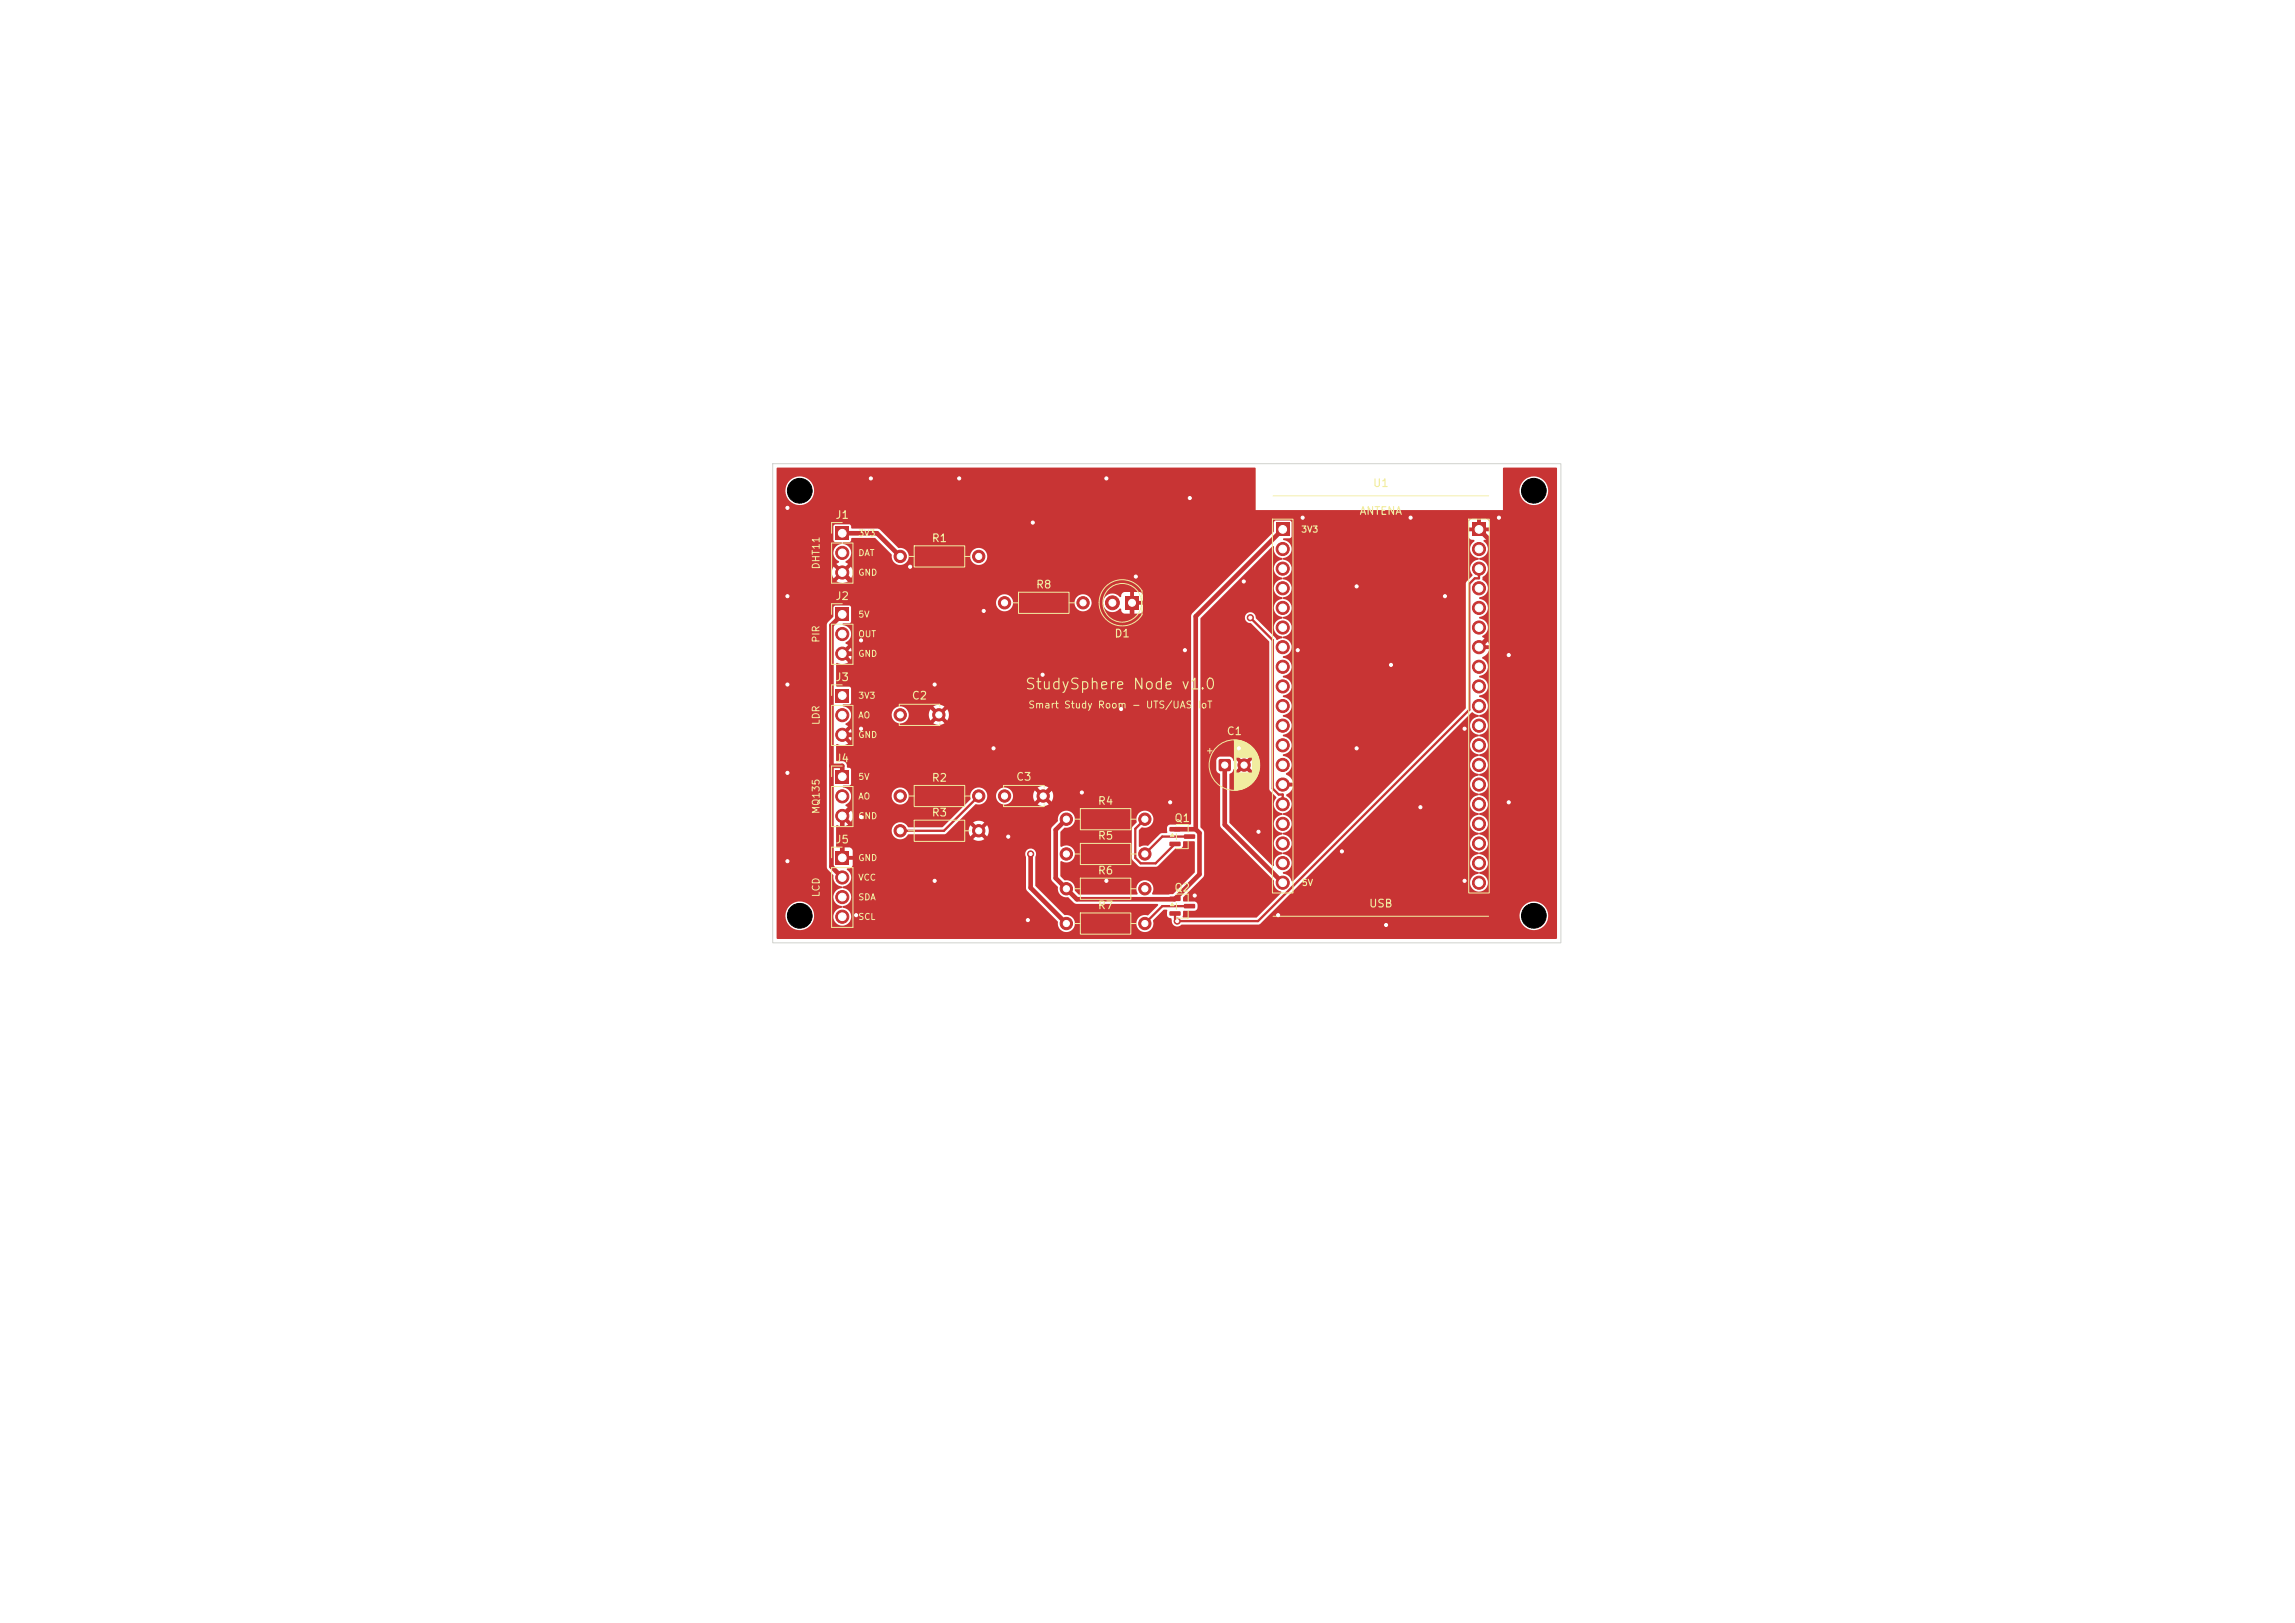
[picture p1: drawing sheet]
<svg xmlns="http://www.w3.org/2000/svg" width="297mm" height="210mm" viewBox="0 0 297 210" stroke-linecap="round" stroke-linejoin="round" font-family="sans-serif">
<defs><g id="words">
<text font-size="1.4" fill="#f2eda1" x="132.6" y="89.6">StudySphere Node v1.0</text>
<g font-size="1" fill="#f2eda1">
<text x="177.6" y="63.3">U1</text>
<text x="108" y="67.4">J1</text>
<text x="120.5" y="70.4">R1</text>
<text x="175.9" y="66.9">ANTENA</text>
<text x="108" y="77.9">J2</text>
<text x="134" y="76.4">R8</text>
<text x="144.2" y="82.7">D1</text>
<text x="108" y="88.4">J3</text>
<text x="117.9" y="90.8">C2</text>
<text x="158.7" y="95.4">C1</text>
<text x="108" y="98.9">J4</text>
<text x="120.5" y="101.4">R2</text>
<text x="131.4" y="101.3">C3</text>
<text x="120.5" y="105.9">R3</text>
<text x="142" y="104.4">R4</text>
<text x="151.9" y="106.6">Q1</text>
<text x="108" y="109.4">J5</text>
<text x="142" y="113.4">R6</text>
<text x="142" y="108.9">R5</text>
<text x="142" y="117.9">R7</text>
<text x="151.9" y="115.6">Q2</text>
<text x="177.1" y="117.7">USB</text>
</g>
<g font-size=".9" fill="#f2eda1">
<text x="106.3" y="73.8" transform="rotate(-90 106.3 73.8)">DHT11</text>
<text x="106.3" y="83.2" transform="rotate(-90 106.3 83.2)">PIR</text>
<text x="106.3" y="93.9" transform="rotate(-90 106.3 93.9)">LDR</text>
<text x="133" y="91.9">Smart Study Room - UTS/UAS</text>
<text x="154.9" y="91.9">IoT</text>
<text x="106.3" y="105.4" transform="rotate(-90 106.3 105.4)">MQ135</text>
<text x="106.3" y="116.2" transform="rotate(-90 106.3 116.2)">LCD</text>
</g>
<g font-size=".8" fill="#f2eda1">
<text x="111" y="69.6">3V3</text>
<text x="168.3" y="69.1">3V3</text>
<text x="111" y="72.1">DAT</text>
<text x="111" y="74.7">GND</text>
<text x="111" y="80.1">5V</text>
<text x="111" y="82.6">OUT</text>
<text x="111" y="85.2">GND</text>
<text x="111" y="90.6">3V3</text>
<text x="111" y="93.1">AO</text>
<text x="111" y="95.7">GND</text>
<text x="111" y="101.1">5V</text>
<text x="111" y="103.6">AO</text>
<text x="111" y="106.2">GND</text>
<text x="111" y="111.6">GND</text>
<text x="111" y="114.1">VCC</text>
<text x="111" y="116.7">SDA</text>
<text x="111" y="119.2">SCL</text>
<text x="168.4" y="114.8">5V</text>
</g>
</g></defs>
<g fill="#c83434" stroke="#c83434" stroke-width=".13">
<circle cx="116.5" cy="103" r=".8"/>
<circle cx="126.7" cy="103" r=".8"/>
<circle cx="138" cy="119.5" r=".8"/>
<circle cx="148.2" cy="119.5" r=".8"/>
<circle cx="138" cy="106" r=".8"/>
<circle cx="148.2" cy="106" r=".8"/>
</g>
<g fill="#c83434">
<path d="M151.4 116h1.3l.1 .2v.3l-.2 .1h-1.2l-.1-.1z"/>
<path d="M151.4 117.9h1.3l.1 .2v.3l-.2 .1h-1.2l-.1-.1z"/>
<path d="M153.2 117h1.4l.1 .1v.4l-.2 .1-1.2-.1-.1-.1z"/>
<path d="M108.1 110.2h1.7v1.7h-1.7z"/>
</g>
<g fill="#c83434" stroke="#c83434" stroke-width=".13">
<circle cx="109" cy="113.5" r=".85"/>
<circle cx="109" cy="116.1" r=".85"/>
<circle cx="109" cy="118.6" r=".85"/>
</g>
<path d="M108.1 78.7h1.7v1.7h-1.7z" fill="#c83434"/>
<g fill="#c83434" stroke="#c83434" stroke-width=".13">
<circle cx="109" cy="82" r=".85"/>
<circle cx="109" cy="84.6" r=".85"/>
<circle cx="138" cy="115" r=".8"/>
<circle cx="148.2" cy="115" r=".8"/>
<circle cx="116.5" cy="92.5" r=".8"/>
<circle cx="121.5" cy="92.5" r=".8"/>
</g>
<path d="M108.1 68.2h1.7v1.7h-1.7z" fill="#c83434"/>
<g fill="#c83434" stroke="#c83434" stroke-width=".13">
<circle cx="109" cy="71.5" r=".85"/>
<circle cx="109" cy="74.1" r=".85"/>
</g>
<g fill="#c83434">
<path d="M151.4 107h1.3l.1 .2v.3l-.2 .1h-1.2l-.1-.1z"/>
<path d="M151.4 108.9h1.3l.1 .2v.3l-.2 .1h-1.2l-.1-.1z"/>
<path d="M153.2 108h1.4l.1 .1v.4l-.2 .1-1.2-.1-.1-.1z"/>
<path d="M145.6 77.1h1.8v1.8h-1.8z"/>
</g>
<g fill="#c83434" stroke="#c83434" stroke-width=".13">
<circle cx="144" cy="78" r=".9"/>
<circle cx="130" cy="78" r=".8"/>
<circle cx="140.2" cy="78" r=".8"/>
<circle cx="116.5" cy="72" r=".8"/>
<circle cx="126.7" cy="72" r=".8"/>
<circle cx="138" cy="110.5" r=".8"/>
<circle cx="148.2" cy="110.5" r=".8"/>
<circle cx="116.5" cy="107.5" r=".8"/>
<circle cx="126.7" cy="107.5" r=".8"/>
</g>
<path d="M157.8 98.3l.1-.1 1.3 .1 .1 .2-.1 1.2-.2 .1-1.2-.1-.1-.1z" fill="#c83434"/>
<g fill="#c83434" stroke="#c83434" stroke-width=".13">
<circle cx="161" cy="99" r=".8"/>
<circle cx="130" cy="103" r=".8"/>
<circle cx="135" cy="103" r=".8"/>
</g>
<path d="M165.1 67.7h1.7v1.7h-1.7z" fill="#c83434"/>
<g fill="#c83434" stroke="#c83434" stroke-width=".13">
<circle cx="166" cy="71" r=".85"/>
<circle cx="166" cy="73.6" r=".85"/>
<circle cx="166" cy="76.1" r=".85"/>
<circle cx="166" cy="78.7" r=".85"/>
<circle cx="166" cy="81.2" r=".85"/>
<circle cx="166" cy="83.7" r=".85"/>
<circle cx="166" cy="86.3" r=".85"/>
<circle cx="166" cy="88.8" r=".85"/>
<circle cx="166" cy="91.4" r=".85"/>
<circle cx="166" cy="93.9" r=".85"/>
<circle cx="166" cy="96.4" r=".85"/>
<circle cx="166" cy="99" r=".85"/>
<circle cx="166" cy="101.5" r=".85"/>
<circle cx="166" cy="104.1" r=".85"/>
<circle cx="166" cy="106.6" r=".85"/>
<circle cx="166" cy="109.1" r=".85"/>
<circle cx="166" cy="111.7" r=".85"/>
<circle cx="166" cy="114.2" r=".85"/>
</g>
<path d="M190.6 67.7h1.6v1.7h-1.6z" fill="#c83434"/>
<g fill="#c83434" stroke="#c83434" stroke-width=".13">
<circle cx="191.4" cy="71" r=".85"/>
<circle cx="191.4" cy="73.6" r=".85"/>
<circle cx="191.4" cy="76.1" r=".85"/>
<circle cx="191.4" cy="78.7" r=".85"/>
<circle cx="191.4" cy="81.2" r=".85"/>
<circle cx="191.4" cy="83.7" r=".85"/>
<circle cx="191.4" cy="86.3" r=".85"/>
<circle cx="191.4" cy="88.8" r=".85"/>
<circle cx="191.4" cy="91.4" r=".85"/>
<circle cx="191.4" cy="93.9" r=".85"/>
<circle cx="191.4" cy="96.4" r=".85"/>
<circle cx="191.4" cy="99" r=".85"/>
<circle cx="191.4" cy="101.5" r=".85"/>
<circle cx="191.4" cy="104.1" r=".85"/>
<circle cx="191.4" cy="106.6" r=".85"/>
<circle cx="191.4" cy="109.1" r=".85"/>
<circle cx="191.4" cy="111.7" r=".85"/>
<circle cx="191.4" cy="114.2" r=".85"/>
</g>
<path d="M108.1 89.2h1.7v1.7h-1.7z" fill="#c83434"/>
<g fill="#c83434" stroke="#c83434" stroke-width=".13">
<circle cx="109" cy="92.5" r=".85"/>
<circle cx="109" cy="95.1" r=".85"/>
</g>
<path d="M108.1 99.7h1.7v1.7h-1.7z" fill="#c83434"/>
<g fill="#c83434" stroke="#c83434" stroke-width=".13">
<circle cx="109" cy="103" r=".85"/>
<circle cx="109" cy="105.6" r=".85"/>
<circle cx="133.4" cy="110.5" r=".4"/>
<circle cx="152.3" cy="119.2" r=".4"/>
<circle cx="112.7" cy="61.9" r=".4"/>
<circle cx="140" cy="102.5" r=".4"/>
<circle cx="154.6" cy="115.9" r=".4"/>
<circle cx="111.4" cy="94.3" r=".4"/>
<circle cx="189.5" cy="94.3" r=".4"/>
<circle cx="151.4" cy="103.8" r=".4"/>
<circle cx="162.9" cy="107.6" r=".4"/>
<circle cx="153.3" cy="84.1" r=".4"/>
<circle cx="161" cy="75.2" r=".4"/>
<circle cx="130.5" cy="108.3" r=".4"/>
<circle cx="165.4" cy="118.4" r=".4"/>
<circle cx="179.4" cy="119.7" r=".4"/>
<circle cx="180" cy="86" r=".4"/>
<circle cx="168.6" cy="67" r=".4"/>
<circle cx="133.7" cy="67.6" r=".4"/>
<circle cx="195.2" cy="84.8" r=".4"/>
<circle cx="101.9" cy="65.7" r=".4"/>
<circle cx="101.9" cy="111.4" r=".4"/>
<circle cx="187" cy="77.1" r=".4"/>
<circle cx="183.8" cy="104.5" r=".4"/>
<circle cx="145.1" cy="91.8" r=".4"/>
<circle cx="111.4" cy="105.7" r=".4"/>
<circle cx="194" cy="67" r=".4"/>
<circle cx="110.8" cy="118.4" r=".4"/>
<circle cx="175.6" cy="96.8" r=".4"/>
<circle cx="143.2" cy="61.9" r=".4"/>
<circle cx="189.5" cy="114" r=".4"/>
<circle cx="173.7" cy="110.2" r=".4"/>
<circle cx="147" cy="74.6" r=".4"/>
<circle cx="175.6" cy="75.9" r=".4"/>
<circle cx="101.9" cy="77.1" r=".4"/>
<circle cx="101.9" cy="88.6" r=".4"/>
<circle cx="128.6" cy="96.8" r=".4"/>
<circle cx="124.1" cy="61.9" r=".4"/>
<circle cx="195.2" cy="103.8" r=".4"/>
<circle cx="134.9" cy="87.3" r=".4"/>
<circle cx="154" cy="64.4" r=".4"/>
<circle cx="143.2" cy="114" r=".4"/>
<circle cx="127.3" cy="79.1" r=".4"/>
<circle cx="101.9" cy="100" r=".4"/>
<circle cx="121" cy="114" r=".4"/>
<circle cx="160.3" cy="96.8" r=".4"/>
<circle cx="111.4" cy="82.9" r=".4"/>
<circle cx="133" cy="119.1" r=".4"/>
<circle cx="182.5" cy="67" r=".4"/>
<circle cx="121" cy="88.6" r=".4"/>
<circle cx="117.8" cy="73.3" r=".4"/>
<circle cx="167.9" cy="84.1" r=".4"/>
<circle cx="161.8" cy="79.9" r=".4"/>
</g>
<path d="M161.8 79.9l2.9 2.9v19.2l.8 .8h.5v1.3M191.4 73.6v1.2h-.5l-.8 .7v16.3l-27.3 27.4h-10.5l-.2-.3v-.7M126.7 103l-4.5 4.5h-5.7M148.2 106l-1.3 1.2v3.8l.7 .7h2l2.5-2.5M153.9 117.3h-3.5l-2.2 2.2M153.9 108.3h-3.5l-2.2 2.2" fill="none" stroke="#c83434" stroke-width=".3"/>
<g fill="none" stroke="#c83434" stroke-width=".6">
<path d="M109 79.5l-1.4 1.4v31.2l1.4 1.4M109 74.1l1.5 1.5v28.5l-1.5 1.5v5.4M109 69h4.5l3 3M146.5 78v13.5l-11.5 11.5M166 68.5l-11.3 11.3v27.5M191.4 68.5l1.5 1.5v12.3l-1.5 1.4M107.6 99.1h1.4v1.4M109 95.1h1.5M109 84.6h1.5M158.5 99v7.7l7.5 7.5M133.4 110.5v4.4l4.6 4.6M138 106l-1.4 1.4v6.2l2.8 2.8h12.6l3.2-3.3v-5.3l-.5-.5"/>
<path d="M152.1 107.3h2.6"/>
</g>
<g fill="#c83434">
<path d="M164.7 70.7h.1l.1 .1a1.19 1.19 0 0 0 1.1 1.4v.1a1.38 1.38 0 0 0-1.2 1.2 1.22 1.22 0 0 0 1.2 1.3v.1a1.38 1.38 0 0 0-1.2 1.1 1.22 1.22 0 0 0 1.2 1.3v.1a1.38 1.38 0 0 0-1.2 1.2 1.2 1.2 0 0 0 1.2 1.2v.2a1.38 1.38 0 0 0-1.2 1.1 1.22 1.22 0 0 0 1.2 1.3v.2l-.8 .2-.1-.3-2.6-2.5a.71 .71 0 0 0-.7-.8 .71 .71 0 0 0-.7 .8 .71 .71 0 0 0 .8 .7l2.4 2.3v19.1v.2l.8 .8 .1 .1a1.18 1.18 0 0 0-.3 1.3 1.18 1.18 0 0 0 1.1 .7v.2a1.38 1.38 0 0 0-1.2 1.1 1.2 1.2 0 0 0 1.2 1.3v.1a1.38 1.38 0 0 0-1.2 1.1 1.22 1.22 0 0 0 1.2 1.3v.1a1.38 1.38 0 0 0-1.2 1.2l.1 .4-.1 .1-5.7-5.7v-6.2l.3-.3 .2-.4h.2l.1 .2 .7-.7 .1 .2 .3 .2-.7 .7a1.29 1.29 0 0 0 1.4 0l-.7-.7 .3-.2 .1-.2 .7 .7a1.29 1.29 0 0 0 0-1.4l-.7 .7-.1-.2-.3-.2 .7-.7a1.29 1.29 0 0 0-1.4 0l.7 .7-.3 .2-.1 .2-.7-.7-.1 .2h-.2a.63 .63 0 0 0-.5-.6h-1.2l-.3 .2-.2 .3v1.2a.81 .81 0 0 0 .5 .6v6.8l7 7a1.37 1.37 0 0 0 .9 1.4l-3.2 3.3h-9.4h-.1l.1-.8h1.4a.45 .45 0 0 0 .4-.4v-.5l-.3-.3h-1.5l-.1-.1v-.4l2.6-2.7 .1-.3v-5.5l-.1-.3-.4-.4v-26.9z"/>
<path d="M100.5 60.6l61.9-.1 .1 .1v5.4h32v-2.6h2.1a1.85 1.85 0 0 0 2.6 1.8 1.85 1.85 0 0 0 .5-3.1 1.85 1.85 0 0 0-3 1l-.1 .3h-2.1v-2.8l.1-.1h6.8l.1 .1v60.8l-.1 .1h-100.8l-.1-3.1h1.1a1.85 1.85 0 0 0 2.6 1.8 1.85 1.85 0 0 0 .5-3.1 1.85 1.85 0 0 0-3 1l-.1 .3h-1.1v-6.2h6.5l.1 .3 .8 .8a1.2 1.2 0 0 0 1.1 1.4v.1a1.38 1.38 0 0 0-1.2 1.2 1.2 1.2 0 0 0 1.2 1.3v.1a1.38 1.38 0 0 0-1.2 1.1 1.16 1.16 0 0 0 1.1 1.3 1.16 1.16 0 0 0 1.3-1.1 1.16 1.16 0 0 0-1.2-1.3v-.1l.1-.1a1.17 1.17 0 0 0 1-1.2 1.17 1.17 0 0 0-1.1-1.1v-.1l.1-.1a1.17 1.17 0 0 0 1-.9 1.17 1.17 0 0 0-.5-1.3v-.1a.67 .67 0 0 0 .8-.5v-.7h-1l.1-.1-.1-.3h1v-.2h22.3l.1 .3v4.2l4.1 4.2a1.12 1.12 0 0 0 1.1 1.3 1.12 1.12 0 0 0 1.1-1.3 1.12 1.12 0 0 0-1.4-.9l-3.7-3.7v-1h2l.1 .3 .8 .7a1.22 1.22 0 0 0 1.4 1.4l.7 .7 .3 .2h10.5l.1 .2-1.3 1.2a1.16 1.16 0 0 0-1.3 .4 1.16 1.16 0 0 0-.1 1.3 1.11 1.11 0 0 0 1.4 .4 1.11 1.11 0 0 0 .6-1.4l1.4-1.4 .5 .1-.1 .6a.63 .63 0 0 0 .6 .5v.1a.77 .77 0 0 0 1.1 .8l.2-.2h10l.2-.1 1.1-1.1h32.4a1.85 1.85 0 0 0 2.6 1.8 1.85 1.85 0 0 0 .5-3.1 1.85 1.85 0 0 0-3 1l-.1 .3h-32.4l26.2-26.2h.2l.4 .2 .4 .1v.2a1.38 1.38 0 0 0-1.2 1.1 1.21 1.21 0 0 0 1.2 1.3v.1a1.38 1.38 0 0 0-1.2 1.1 1.22 1.22 0 0 0 1.2 1.3v.1a1.38 1.38 0 0 0-1.2 1.2 1.2 1.2 0 0 0 1.2 1.3v.1a1.38 1.38 0 0 0-1.2 1.1 1.22 1.22 0 0 0 1.2 1.3v.1a1.38 1.38 0 0 0-1.2 1.2 1.22 1.22 0 0 0 1.2 1.2v.2a1.38 1.38 0 0 0-1.2 1.1 1.2 1.2 0 0 0 1.2 1.3v.1a1.38 1.38 0 0 0-1.2 1.1 1.22 1.22 0 0 0 1.2 1.3v.1a1.38 1.38 0 0 0-1.2 1.2 1.22 1.22 0 0 0 1.2 1.3v.1a1.38 1.38 0 0 0-1.2 1.1 1.16 1.16 0 0 0 1.1 1.3 1.16 1.16 0 0 0 1.3-1.1 1.16 1.16 0 0 0-1.2-1.3v-.1l.1-.1a1.17 1.17 0 0 0 1-1.2 1.17 1.17 0 0 0-1.1-1.1v-.1l.1-.1a1.17 1.17 0 0 0 1-1.2 1.17 1.17 0 0 0-1.1-1.1v-.2l.1-.1a1.17 1.17 0 0 0 1-1.1 1.17 1.17 0 0 0-1.1-1.2v-.1l.1-.1a1.17 1.17 0 0 0 1-1.2 1.17 1.17 0 0 0-1.1-1.1v-.1l.1-.1a1.17 1.17 0 0 0 1-1.2 1.17 1.17 0 0 0-1.1-1.2v-.1l.1-.1a1.17 1.17 0 0 0 1-1.2 1.17 1.17 0 0 0-1.1-1.1v-.1l.1-.1a1.17 1.17 0 0 0 1-1.2 1.17 1.17 0 0 0-1.1-1.1v-.2l.1-.1a1.17 1.17 0 0 0 1-1.1 1.17 1.17 0 0 0-1.1-1.2v-.1l.1-.1a1.17 1.17 0 0 0 1-1.2 1.17 1.17 0 0 0-1.1-1.1v-.1l.1-.1a1.17 1.17 0 0 0 1-1.2 1.17 1.17 0 0 0-1.1-1.2v-.1l.1-.1a1.17 1.17 0 0 0 1-1 1.17 1.17 0 0 0-.7-1.2v-.2a1.45 1.45 0 0 0 .9-1h-.9l.1-.2-.1-.3h.9v-.1a1.75 1.75 0 0 0-.9-1l.1-.1a1.17 1.17 0 0 0 .6-1.3 1.17 1.17 0 0 0-1.1-1v-.1l.1-.1a1.17 1.17 0 0 0 1-1.2 1.17 1.17 0 0 0-1.1-1.1v-.1l.1-.1a1.17 1.17 0 0 0 1-1 1.17 1.17 0 0 0-.7-1.3 .43 .43 0 0 1 .3-.5 1.17 1.17 0 0 0 .4-1.3 1.17 1.17 0 0 0-1.1-.8v-.1l.1-.1a1.17 1.17 0 0 0 1-.9 1.17 1.17 0 0 0-.5-1.3v-.1a.67 .67 0 0 0 .7-.5v-.7h-.9l.1-.1-.1-.3h.9v-.9l-.4-.3h-.6v1l-.2-.1-.4 .1v-1l-.7 .1-.2 .1-.1 .2-.1 .8h1l-.1 .1 .1 .3h-1v.7a.58 .58 0 0 0 .8 .5v.1a1.2 1.2 0 0 0-.5 1.3 1.2 1.2 0 0 0 1.1 .9v.1a1.38 1.38 0 0 0-1.2 1.2l.1 .3 .3 .7-.8 .8-.1 .2v16.2l-22.4 22.3h-.1h-.1a1.2 1.2 0 0 0-1.1-1v-.1l.1-.1a1.17 1.17 0 0 0 1-1.2 1.17 1.17 0 0 0-1.1-1.1v-.1l.1-.1a1.17 1.17 0 0 0 1-1.2 1.17 1.17 0 0 0-1.1-1.1v-.2l.1-.1a1.17 1.17 0 0 0 1-1.1 1.17 1.17 0 0 0-1.1-1.2v-.1l.1-.1a1.17 1.17 0 0 0 1-1 1.17 1.17 0 0 0-.6-1.2v-.1a1.86 1.86 0 0 0 .8-1.1h-.9l.1-.2-.1-.3h.9v-.1a1.75 1.75 0 0 0-.9-1l.1-.2a1.17 1.17 0 0 0 .6-1.2 1.17 1.17 0 0 0-1.1-1v-.1l.1-.1a1.17 1.17 0 0 0 1-1.2 1.17 1.17 0 0 0-1.1-1.1v-.2l.1-.1a1.17 1.17 0 0 0 1-1.1 1.17 1.17 0 0 0-1.1-1.2v-.1l.1-.1a1.17 1.17 0 0 0 1-1.2 1.17 1.17 0 0 0-1.1-1.1v-.1l.1-.1a1.17 1.17 0 0 0 1-1.2 1.17 1.17 0 0 0-1.1-1.2v-.1l.1-.1a1.17 1.17 0 0 0 1-1.2 1.17 1.17 0 0 0-1.1-1.1v-.1l.1-.1a1.17 1.17 0 0 0 1-1.2 1.17 1.17 0 0 0-1.1-1.1v-.2l.1-.1a1.17 1.17 0 0 0 1-1.1 1.17 1.17 0 0 0-1.1-1.2v-.1l.1-.1a1.17 1.17 0 0 0 1-1.2 1.17 1.17 0 0 0-1.1-1.1v-.1l.1-.1a1.17 1.17 0 0 0 1-1.2 1.17 1.17 0 0 0-1.1-1.2v-.1l.1-.1a1.17 1.17 0 0 0 1-1.2 1.17 1.17 0 0 0-1.1-1.1v-.1l.1-.1a1.17 1.17 0 0 0 1-1.2 1.17 1.17 0 0 0-1-1.1l-.1-.2h.1l.8-.1 .2-.1v-1.9l-.2-.3-1.8 .1-.2 .2-.1 1.2-10.6 10.7-.1 27.1-.1 .1h-2.7l-.3 .4v.7l-.9 .1-1.6 1.6-.4-.1-.6 .2-.1-.1v-2l.4-.5a1.11 1.11 0 0 0 1.5-.9 1.11 1.11 0 0 0-1.3-1.2 1.11 1.11 0 0 0-.9 1.5l-.5 .6-.1 .2v3.9l.1 .2 .7 .8 .3 .1 2.1-.1 2.4-2.3h.6a.45 .45 0 0 0 .4-.4l.1-.5h1.3h.1v4l-2.8 2.8-2.6 .1-.1-.2a1.12 1.12 0 0 0-1-1.7 1.12 1.12 0 0 0-.9 1.7l-.1 .2h-7.4l-.6-.6a1.18 1.18 0 0 0-1.4-1.3l-.5-.6v-1.8l.1-.1a1.13 1.13 0 0 0 1.8-.8 1.13 1.13 0 0 0-1.7-1l-.2-.1v-1.8l.6-.6a1.11 1.11 0 0 0 1.3-1.1 1.11 1.11 0 0 0-1.3-1.1 1.11 1.11 0 0 0-.9 1.4l-.8 .7-.1 .3v6.4h-2v-2.8a.71 .71 0 0 0-.4-1.1 .71 .71 0 0 0-.9 .8h-22.3l-.1-.7-.4-.2h-.7v.9l-.1-.1-.3 .1v-.9l-.6-.1v-2.2h7.2a1.11 1.11 0 0 0 .8 1.2 1.11 1.11 0 0 0 1.3-.6h4.7l.2-.1 .5-.5h2.5v.4l.2 .4 .7-.7 .1 .3 .2 .1-.6 .7a1.29 1.29 0 0 0 1.4 0l-.7-.7 .2-.1 .2-.3 .7 .7a1.29 1.29 0 0 0-.1-1.4l-.6 .7-.1-.2-.3-.2 .6-.7a1.29 1.29 0 0 0-1.4 0l.7 .7-.2 .1-.1 .3-.7-.7-.2 .6h-2.5l3.4-3.4a1.12 1.12 0 0 0 1.5-1.1h1.1v.2a1.1 1.1 0 0 0 1.2 1 1.1 1.1 0 0 0 1-1.2h2.6v.4l.2 .4 .7-.7 .2 .3 .2 .1-.7 .7a1.29 1.29 0 0 0 1.4 0l-.7-.7 .2-.1 .2-.3 .7 .7a1.29 1.29 0 0 0 0-1.4l-.7 .7-.2-.3-.2-.1 .7-.7a1.29 1.29 0 0 0-1.4 0l.7 .7-.2 .1-.2 .3-.7-.7-.2 .6h-2.6a1.1 1.1 0 0 0-1.1-1 1.1 1.1 0 0 0-1.1 1h-1.1l-.1-.2a1.11 1.11 0 0 0-1.4-.8 1.11 1.11 0 0 0-.7 1.5l-3.7 3.6h-4.4a1.11 1.11 0 0 0-1.2-.6 1.11 1.11 0 0 0-.9 1h-7.2l.1-.6a1.54 1.54 0 0 0 1.5-.1l-.7-.6 .3-.2 .1-.2 .6 .6h.1a1.34 1.34 0 0 0-.1-1.5l-.6 .7-.2-.3-.2-.1 .7-.6-.4-.2 .1-.2a1.14 1.14 0 0 0 .6-1.2h5.3v.2a1.1 1.1 0 0 0 1.7 .8 1.1 1.1 0 0 0 0-1.8 1.1 1.1 0 0 0-1.7 .8h-5.3l-.1-.4a1.51 1.51 0 0 0-1-.7l.1-.1 .8-.1 .2-.2v-1.8l-.1-.2-.3-.1-.1-.1a.62 .62 0 0 0-.5-.7l-.9-.1v-2l.1-.1a1.36 1.36 0 0 0 1.5-.1l-.7-.6 .2-.1 .2-.3 .6 .6h.1a1.34 1.34 0 0 0-.1-1.5l-.6 .7-.1-.2-.3-.2 .7-.6-.4-.2 .1-.2a1.14 1.14 0 0 0 .6-1.2h5.3v.2a1.1 1.1 0 0 0 1.2 1 1.1 1.1 0 0 0 1-1.2h2.6v.4l.2 .4 .7-.7 .1 .2 .3 .2-.7 .7a1.29 1.29 0 0 0 1.4 0l-.7-.7 .3-.2 .1-.2 .7 .7a1.29 1.29 0 0 0 0-1.4l-.7 .7-.1-.2-.3-.2 .7-.7a1.29 1.29 0 0 0-1.4 0l.7 .7-.3 .2-.1 .2-.7-.7-.2 .6h-2.6a1.1 1.1 0 0 0-1.1-1 1.1 1.1 0 0 0-1.1 1h-5.3l-.1-.4a1.51 1.51 0 0 0-1-.7l.1-.1 .8-.1 .2-.1v-1.9l-.2-.2-1.6-.1h-.1v-2.9l.1-.1a1.36 1.36 0 0 0 1.5-.1l-.7-.6 .3-.2 .1-.2 .6 .6h.1a1.34 1.34 0 0 0-.1-1.5l-.6 .7-.2-.3-.2-.1 .7-.6-.4-.2 .1-.2a1.17 1.17 0 0 0 .6-1.3 1.17 1.17 0 0 0-1-.9l-.1-.2h.1l.8-.1 .2-.1v-1.9l-.2-.3-1.8 .1-.2 .2-.1 1.2-.7 .7-.1 .3v31.4h-6.5v-34.3h28.4v.2a1.1 1.1 0 0 0 1.2 1 1.1 1.1 0 0 0 1-1.2h8v.2a1.1 1.1 0 0 0 1.2 1 1.1 1.1 0 0 0 1-1.2h1.5v.2a1.2 1.2 0 0 0 .8 1 1.2 1.2 0 0 0 1.3-.3h.2a.65 .65 0 0 0 .5 .6h.6v-1h.2h.4v1h.7l.3-.1 .1-.3v-.7h-1v-.2v-.4h1v-.6l-.3-.4-.8-.1v1h-.2h-.4v-1h-.7a.84 .84 0 0 0-.5 .7l-.1-.1a1.21 1.21 0 0 0-1.3-.3 1.21 1.21 0 0 0-.8 1h-1.5l-.1-.2a1.1 1.1 0 0 0-1.1-.8 1.1 1.1 0 0 0-1 1h-8v-.2a1.1 1.1 0 0 0-1.2-.8 1.1 1.1 0 0 0-1 1h-28.4v-3.9h7.2v.4l.2 .4 .6-.6 .2 .3 .2 .1-.7 .6h.1a1.34 1.34 0 0 0 1.5 0l-.7-.6 .2-.1 .2-.3 .6 .6h.1a1.34 1.34 0 0 0-.1-1.5l-.6 .7-.2-.3-.2-.1 .7-.6-.4-.2 .1-.2a1.17 1.17 0 0 0 .6-1.3 1.17 1.17 0 0 0-1-.9l-.1-.2h.1l.9-.1 .2-.4 .1-.1h2.9l2.2 2.2a1.11 1.11 0 0 0 1 1.3 1.11 1.11 0 0 0 1.2-1.2h8v.2a1.1 1.1 0 0 0 1.6 .8 1.1 1.1 0 0 0 0-1.8 1.1 1.1 0 0 0-1.6 .8h-8v-.2a1.22 1.22 0 0 0-1.4-.8l-2.5-2.5h-3.4l-.1-.1a.39 .39 0 0 0-.3-.5l-1.8 .1-.2 .2v1.9l.2 .1 .8 .1 .1 .1-.1 .1a1.17 1.17 0 0 0-1 1 1.17 1.17 0 0 0 .7 1.2v.2l-.4 .2 .7 .6-.2 .1-.2 .3-.6-.7-.2 .7h-7.2v-10.6h1.1v.2a1.85 1.85 0 0 0 2.9 1.5 1.85 1.85 0 0 0 0-3.2 1.85 1.85 0 0 0-2.9 1.5h-1.1z"/>
</g>
<g fill="none" stroke="#f2eda1" stroke-width=".13">
<path d="M117.5 103h.8M118.3 101.6h6.5v2.8h-6.5zM124.8 103h.8M139 119.5h.8M139 106h.8M139.8 118.1h6.5v2.8h-6.5zM139.8 104.6h6.5v2.8h-6.5zM146.3 119.5h.8M146.3 106h.8M151.7 116.9l.2 .3h-.4zM152.2 115.7h1.6v1M152.2 116.9v.7"/>
<path d="M153.8 117.8v1h-1.6"/>
</g>
<path d="M151.7 116.9l.2 .3h-.4z" fill="#f2eda1"/>
<g fill="none" stroke="#f2eda1" stroke-width=".13">
<path d="M107.6 70.3h2.8v5.2h-2.8zM109 67.6h-1.4v1.4M109 78.1h-1.4v1.4M107.6 80.8h2.8v5.2h-2.8zM116.4 91.5v-.4h5.2v.4M116.4 93.5v.4h5.2v-.4M107.6 112.3h2.8v7.7h-2.8zM109 109.6h-1.4v1.4M139 115h.8M139.8 113.6h6.5v2.8h-6.5zM146.3 115h.8M151.7 107.9l.2 .3h-.4z"/>
<path d="M152.2 106.7h1.6v1M152.2 107.9v.7M153.8 108.8v1h-1.6"/>
</g>
<path d="M151.7 107.9l.2 .3h-.4z" fill="#f2eda1"/>
<g fill="none" stroke="#f2eda1" stroke-width=".13">
<path d="M117.5 72h.8M118.3 70.6h6.5v2.8h-6.5zM124.8 72h.8M131 78h.8M131.8 76.6h6.5v2.8h-6.5zM138.3 78h.8M143.1 75.9a2.99 2.99 0 0 1 4.7 .6v3a2.99 2.99 0 0 1-4.4 .9 2.99 2.99 0 0 1-.3-4.5zM164.7 67.2h2.6v48.3h-2.6zM164.7 64.2h27.9M190.1 67.2h2.6v48.3h-2.6zM107.6 91.3h2.8v5.2h-2.8zM109 88.6h-1.4v1.4"/>
<path d="M109 99.1h-1.4v1.4M156.2 97.2h.7M156.6 96.8v.7M159.7 95.8v6.4M159.8 95.8v6.4M159.9 95.8v6.4M160 95.8v2.2M160.1 95.8v2.2M160.2 95.8v2.2M160.3 95.8v2.2M160.4 95.8v2.2M160.5 95.9v2.1"/>
<path d="M160.6 95.9v2.1M160.7 95.9v2.1M160.8 95.9v2.1M160.8 96v2M160.9 96v2M161 96v2M161.1 96v2M161.1 96.1v1.9M161.2 96.1v1.9M161.3 96.1v1.9M161.3 96.2v1.8M161.4 96.2v1.8"/>
<path d="M161.5 96.3v1.7M161.6 96.3v1.7M161.6 96.4v1.6M161.7 96.4v1.6M161.7 96.5v1.5M161.8 96.5v1.5M161.9 96.6v1.4M162 96.6v1.4M162 96.7v1.3M162.1 96.7v4.6M162.1 96.8v4.4M162.2 96.9v4.2"/>
<path d="M162.3 97v4M162.4 97.1v3.8M162.4 97.2v3.6M162.5 97.2v3.6M162.5 97.3v3.4M162.5 97.4v3.2M162.6 97.4v3.2M162.6 97.5v3M162.7 97.6v2.8M162.7 97.7v2.7M162.8 97.7v2.6M162.8 97.8v2.4"/>
<path d="M162.8 97.9v2.2M162.9 98.1v1.8M162.9 98.2v1.6M162.9 98.4v1.2M163 98.6v.8M107.6 101.8h2.8v5.2h-2.8zM117.5 107.5h.8M118.3 106.1h6.5v2.8h-6.5zM124.8 107.5h.8M129.9 102v-.4h5.2v.4M129.9 104v.4h5.2v-.4M139 110.5h.8"/>
<path d="M139.8 109.1h6.5v2.8h-6.5zM146.3 110.5h.8M160 100v2.2M160.1 100v2.2M160.2 100v2.2M160.3 100v2.2M160.4 100v2.2M160.5 100v2.2M160.5 100v2.1M160.6 100v2.1M160.7 100v2.1M160.8 100v2.1"/>
<path d="M160.8 100v2M160.9 100v2M161 100v2M161.1 100v2M161.1 100v1.9M161.2 100v1.9M161.3 100v1.9M161.3 100v1.8M161.4 100v1.8M161.5 100v1.7M161.6 100v1.7M161.6 100v1.6"/>
<path d="M161.7 100v1.6M161.7 100v1.5M161.8 100v1.5M161.9 100v1.5M161.9 100v1.4M162 100v1.4M162 100v1.3M164.7 118.6h27.9"/>
<circle cx="145.2" cy="78" r="2.5"/>
<circle cx="159.7" cy="99" r="3.3"/>
</g>
<path d="M100 60h102v62h-102z" fill="none" stroke="#d0d2cd" stroke-width=".13"/>
<g fill="#fff" stroke="#fff" stroke-width=".13">
<circle cx="133.4" cy="110.5" r=".2"/>
<circle cx="152.3" cy="119.2" r=".2"/>
<circle cx="112.7" cy="61.9" r=".2"/>
<circle cx="140" cy="102.5" r=".2"/>
<circle cx="154.6" cy="115.9" r=".2"/>
<circle cx="111.4" cy="94.3" r=".2"/>
<circle cx="189.5" cy="94.3" r=".2"/>
<circle cx="151.4" cy="103.8" r=".2"/>
<circle cx="162.9" cy="107.6" r=".2"/>
<circle cx="153.3" cy="84.1" r=".2"/>
<circle cx="161" cy="75.2" r=".2"/>
<circle cx="130.5" cy="108.3" r=".2"/>
<circle cx="165.4" cy="118.4" r=".2"/>
<circle cx="179.4" cy="119.7" r=".2"/>
<circle cx="180" cy="86" r=".2"/>
<circle cx="168.6" cy="67" r=".2"/>
<circle cx="133.7" cy="67.6" r=".2"/>
<circle cx="195.2" cy="84.8" r=".2"/>
<circle cx="101.9" cy="65.7" r=".2"/>
<circle cx="101.9" cy="111.4" r=".2"/>
<circle cx="187" cy="77.1" r=".2"/>
<circle cx="183.8" cy="104.4" r=".2"/>
<circle cx="145.1" cy="91.7" r=".2"/>
<circle cx="111.4" cy="105.7" r=".2"/>
<circle cx="194" cy="67" r=".2"/>
<circle cx="110.8" cy="118.4" r=".2"/>
<circle cx="175.6" cy="96.8" r=".2"/>
<circle cx="143.2" cy="61.9" r=".2"/>
<circle cx="189.5" cy="114" r=".2"/>
<circle cx="173.7" cy="110.2" r=".2"/>
<circle cx="147" cy="74.6" r=".2"/>
<circle cx="175.6" cy="75.9" r=".2"/>
<circle cx="101.9" cy="77.1" r=".2"/>
<circle cx="101.9" cy="88.6" r=".2"/>
<circle cx="128.6" cy="96.8" r=".2"/>
<circle cx="124.1" cy="61.9" r=".2"/>
<circle cx="195.2" cy="103.8" r=".2"/>
<circle cx="134.9" cy="87.3" r=".2"/>
<circle cx="154" cy="64.4" r=".2"/>
<circle cx="143.2" cy="114" r=".2"/>
<circle cx="127.3" cy="79" r=".2"/>
<circle cx="101.9" cy="100" r=".2"/>
<circle cx="121" cy="114" r=".2"/>
<circle cx="160.3" cy="96.8" r=".2"/>
<circle cx="111.4" cy="82.9" r=".2"/>
<circle cx="133" cy="119.1" r=".2"/>
<circle cx="182.5" cy="67" r=".2"/>
<circle cx="121" cy="88.6" r=".2"/>
<circle cx="117.8" cy="73.3" r=".2"/>
<circle cx="167.9" cy="84.1" r=".2"/>
<circle cx="161.8" cy="79.9" r=".2"/>
<circle cx="116.5" cy="103" r=".4"/>
<circle cx="126.7" cy="103" r=".4"/>
<circle cx="138" cy="119.5" r=".4"/>
<circle cx="148.2" cy="119.5" r=".4"/>
<circle cx="138" cy="106" r=".4"/>
<circle cx="148.2" cy="106" r=".4"/>
<circle cx="109" cy="111" r=".5"/>
<circle cx="109" cy="113.5" r=".5"/>
<circle cx="109" cy="116.1" r=".5"/>
<circle cx="109" cy="118.6" r=".5"/>
<circle cx="109" cy="79.5" r=".5"/>
<circle cx="109" cy="82" r=".5"/>
<circle cx="109" cy="84.6" r=".5"/>
<circle cx="138" cy="115" r=".4"/>
<circle cx="148.2" cy="115" r=".4"/>
<circle cx="116.5" cy="92.5" r=".4"/>
<circle cx="121.5" cy="92.5" r=".4"/>
<circle cx="109" cy="69" r=".5"/>
<circle cx="109" cy="71.5" r=".5"/>
<circle cx="109" cy="74.1" r=".5"/>
<circle cx="146.5" cy="78" r=".45"/>
<circle cx="144" cy="78" r=".45"/>
<circle cx="130" cy="78" r=".4"/>
<circle cx="140.2" cy="78" r=".4"/>
<circle cx="116.5" cy="72" r=".4"/>
<circle cx="126.7" cy="72" r=".4"/>
<circle cx="138" cy="110.5" r=".4"/>
<circle cx="148.2" cy="110.5" r=".4"/>
<circle cx="116.5" cy="107.5" r=".4"/>
<circle cx="126.7" cy="107.5" r=".4"/>
<circle cx="158.5" cy="99" r=".4"/>
<circle cx="161" cy="99" r=".4"/>
<circle cx="130" cy="103" r=".4"/>
<circle cx="135" cy="103" r=".4"/>
<circle cx="166" cy="68.5" r=".5"/>
<circle cx="166" cy="71" r=".5"/>
<circle cx="166" cy="73.6" r=".5"/>
<circle cx="166" cy="76.1" r=".5"/>
<circle cx="166" cy="78.7" r=".5"/>
<circle cx="166" cy="81.2" r=".5"/>
<circle cx="166" cy="83.7" r=".5"/>
<circle cx="166" cy="86.3" r=".5"/>
<circle cx="166" cy="88.8" r=".5"/>
<circle cx="166" cy="91.4" r=".5"/>
<circle cx="166" cy="93.9" r=".5"/>
<circle cx="166" cy="96.4" r=".5"/>
<circle cx="166" cy="99" r=".5"/>
<circle cx="166" cy="101.5" r=".5"/>
<circle cx="166" cy="104.1" r=".5"/>
<circle cx="166" cy="106.6" r=".5"/>
<circle cx="166" cy="109.1" r=".5"/>
<circle cx="166" cy="111.7" r=".5"/>
<circle cx="166" cy="114.2" r=".5"/>
<circle cx="191.4" cy="68.5" r=".5"/>
<circle cx="191.4" cy="71" r=".5"/>
<circle cx="191.4" cy="73.6" r=".5"/>
<circle cx="191.4" cy="76.1" r=".5"/>
<circle cx="191.4" cy="78.7" r=".5"/>
<circle cx="191.4" cy="81.2" r=".5"/>
<circle cx="191.4" cy="83.7" r=".5"/>
<circle cx="191.4" cy="86.3" r=".5"/>
<circle cx="191.4" cy="88.8" r=".5"/>
<circle cx="191.4" cy="91.4" r=".5"/>
<circle cx="191.4" cy="93.9" r=".5"/>
<circle cx="191.4" cy="96.4" r=".5"/>
<circle cx="191.4" cy="99" r=".5"/>
<circle cx="191.4" cy="101.5" r=".5"/>
<circle cx="191.4" cy="104.1" r=".5"/>
<circle cx="191.4" cy="106.6" r=".5"/>
<circle cx="191.4" cy="109.1" r=".5"/>
<circle cx="191.4" cy="111.7" r=".5"/>
<circle cx="191.4" cy="114.2" r=".5"/>
<circle cx="109" cy="90" r=".5"/>
<circle cx="109" cy="92.5" r=".5"/>
<circle cx="109" cy="95.1" r=".5"/>
<circle cx="109" cy="100.5" r=".5"/>
<circle cx="109" cy="103" r=".5"/>
<circle cx="109" cy="105.6" r=".5"/>
</g>
<g fill="#000" stroke="#000" stroke-width=".13">
<circle cx="103.5" cy="63.5" r="1.6"/>
<circle cx="198.5" cy="63.5" r="1.6"/>
<circle cx="103.5" cy="118.5" r="1.6"/>
<circle cx="198.5" cy="118.5" r="1.6"/>
</g>
<use href="#words"/>
</svg>
